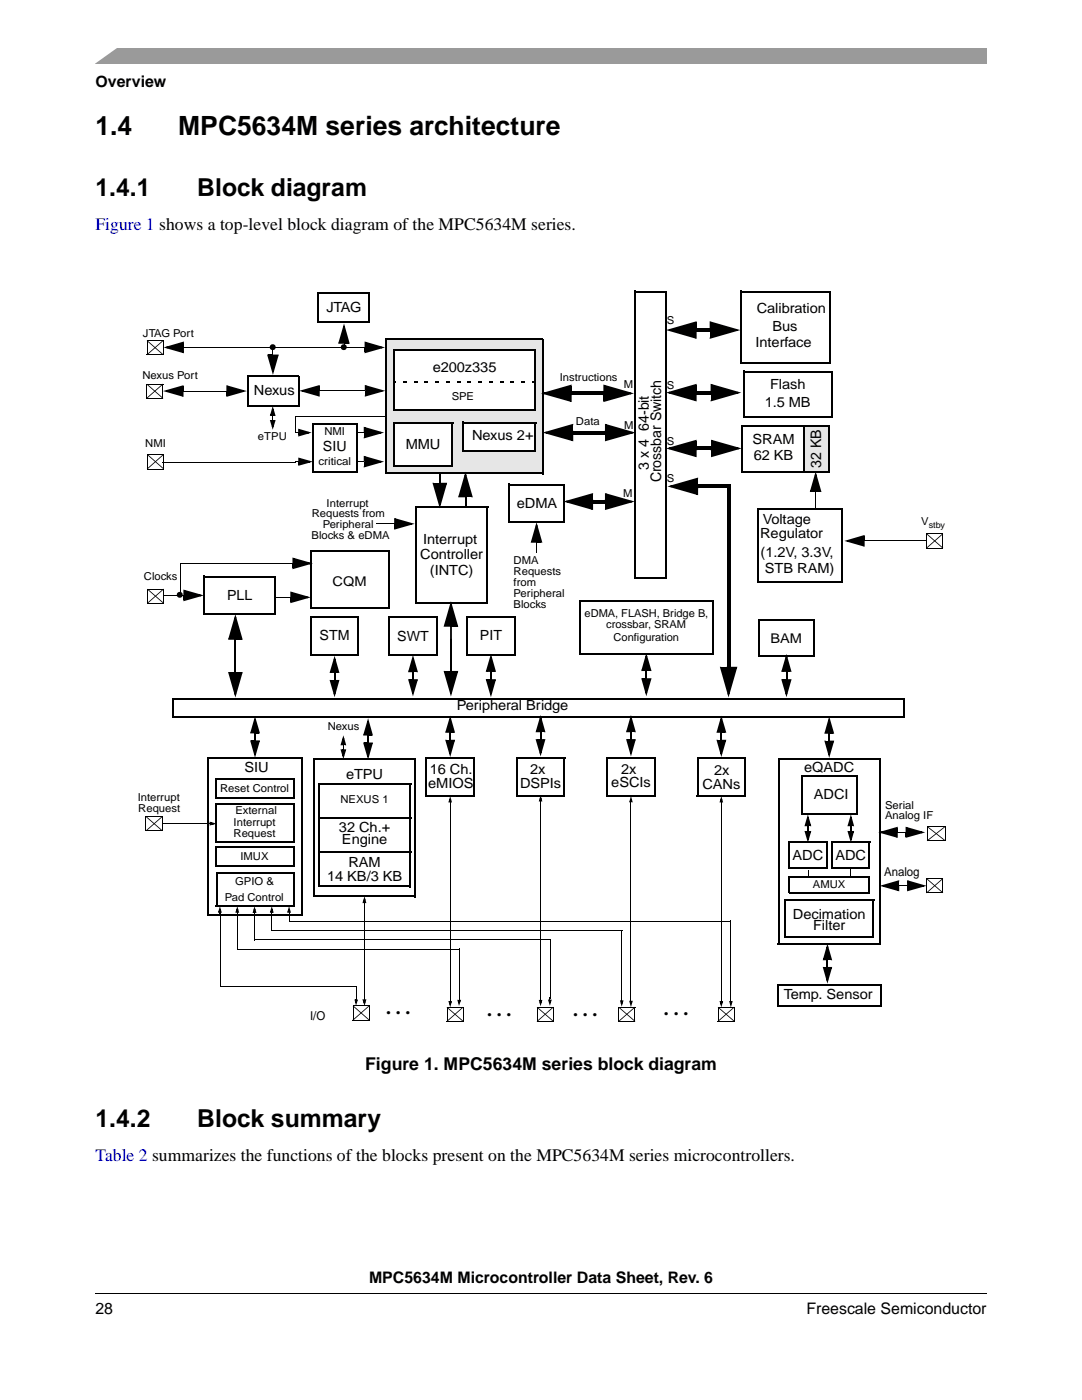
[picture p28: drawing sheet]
<svg xmlns="http://www.w3.org/2000/svg" width="216mm" height="279mm" viewBox="0 0 216 279" stroke-linecap="round" stroke-linejoin="round" font-family="sans-serif">
<defs><g id="words">
<g font-size="5.3">
<text x="19" y="27">1.4</text>
<text x="35.6" y="27">MPC5634M series architecture</text>
</g>
<g font-size="4.9">
<text x="19" y="39.1">1.4.1</text>
<text x="39.4" y="39.1">Block diagram</text>
<text x="19" y="225">1.4.2</text>
<text x="39.4" y="225">Block summary</text>
</g>
<g font-size="3.7">
<text x="77" y="202.4">. . .</text>
<text x="97.2" y="202.8">. . .</text>
<text x="114.4" y="202.7">. . .</text>
<text x="132.5" y="202.5">. . .</text>
</g>
<g font-size="3.5" fill="#0000b3">
<text x="19" y="46">Figure 1 shows a top-level block diagram of the MPC5634M series.</text>
<text x="19" y="231.8">Table 2 summarizes the functions of the blocks present on the MPC5634M series microcontrollers.</text>
</g>
<text font-size="3.5" x="72.9" y="213.4">Figure 1. MPC5634M series block diagram</text>
<g font-size="3.2">
<text x="19.1" y="17.4">Overview</text>
<text x="73.6" y="256.1">MPC5634M Microcontroller Data Sheet, Rev. 6</text>
<text x="19" y="262.3">28</text>
<text x="160.9" y="262.3">Freescale Semiconductor</text>
</g>
<g font-size="2.9">
<text x="129.4" y="86" transform="rotate(-90 129.4 86)">64-bit</text>
<text x="129.5" y="93.7" transform="rotate(-90 129.5 93.7)">3 x 4</text>
<text x="163.9" y="93.3" transform="rotate(-90 163.9 93.3)">32 KB</text>
<text x="132" y="96.3" transform="rotate(-90 132 96.3)">Crossbar Switch</text>
</g>
<g font-size="2.8">
<text x="65.1" y="62.3">JTAG</text>
<text x="151" y="62.5">Calibration</text>
<text x="150.7" y="69.3">Interface</text>
<text x="154.1" y="66">Bus</text>
<text x="86.3" y="74.2">e200z335</text>
<text x="153.6" y="77.7">Flash</text>
<text x="50.7" y="78.7">Nexus</text>
<text x="152.6" y="81.2">1.5 MB</text>
<text x="81" y="89.7">MMU</text>
<text x="94.2" y="87.9">Nexus 2+</text>
<text x="150.2" y="88.7">SRAM</text>
<text x="64.4" y="90.1">SIU</text>
<text x="150.4" y="91.8">62 KB</text>
<text x="103.1" y="101.3">eDMA</text>
<text x="151.7" y="107.3">Regulator</text>
<text x="152.2" y="104.5">Voltage</text>
<text x="83.8" y="111.5">Controller</text>
<text x="84.4" y="108.6">Interrupt</text>
<text x="151.8" y="111.1">(1.2V, 3.3V,</text>
<text x="45.3" y="119.8">PLL</text>
<text x="85.8" y="114.7">(INTC)</text>
<text x="152.6" y="114.3">STB RAM)</text>
<text x="63.8" y="127.8">STM</text>
<text x="79.3" y="127.9">SWT</text>
<text x="95.8" y="127.7">PIT</text>
<text x="91.1" y="141.8">Peripheral Bridge</text>
<text x="48.8" y="154.1">SIU</text>
<text x="69" y="155.4">eTPU</text>
<text x="85.7" y="154.4">16 Ch.</text>
<text x="105.8" y="154.4">2x</text>
<text x="123.9" y="154.5">2x</text>
<text x="142.5" y="154.6">2x</text>
<text x="160.5" y="154">eQADC</text>
<text x="85.5" y="157.4">eMIOS</text>
<text x="103.8" y="157.3">DSPIs</text>
<text x="122" y="157.1">eSCIs</text>
<text x="140.2" y="157.5">CANs</text>
<text x="162.4" y="159.4">ADCI</text>
<text x="67.6" y="166.1">32 Ch.+</text>
<text x="68.2" y="168.4">Engine</text>
<text x="69.5" y="173.1">RAM</text>
<text x="158.1" y="171.6">ADC</text>
<text x="166.7" y="171.6">ADC</text>
<text x="65.3" y="175.9">14 KB/3 KB</text>
<text x="158.2" y="183.4">Decimation</text>
<text x="162.2" y="185.7">Filter</text>
<text x="156.4" y="199.4">Temp. Sensor</text>
</g>
<g font-size="2.7">
<text x="66.4" y="116.9">CQM</text>
<text x="153.8" y="128.2">BAM</text>
</g>
<g font-size="2.4">
<text x="176.4" y="174.8">Analog</text>
<text x="61.9" y="203.6">I/O</text>
</g>
<g font-size="2.2">
<text x="133.1" y="64.7">S</text>
<text x="28.5" y="67.2">JTAG Port</text>
<text x="28.4" y="75.7">Nexus Port</text>
<text x="111.7" y="76">Instructions</text>
<text x="124.5" y="77.5">M</text>
<text x="133.1" y="77.7">S</text>
<text x="90.1" y="79.9">SPE</text>
<text x="29" y="89.3">NMI</text>
<text x="51.5" y="87.9">eTPU</text>
<text x="64.7" y="86.7">NMI</text>
<text x="114.9" y="84.9">Data</text>
<text x="124.6" y="85.6">M</text>
<text x="133.1" y="88.8">S</text>
<text x="63.6" y="92.8">critical</text>
<text x="65.2" y="101.2">Interrupt</text>
<text x="124.4" y="99.3">M</text>
<text x="133.1" y="96.1">S</text>
<text x="62.2" y="107.5">Blocks &amp; eDMA</text>
<text x="62.2" y="103.3">Requests from</text>
<text x="64.4" y="105.4">Peripheral</text>
<text x="183.8" y="104.9">V</text>
<text x="102.5" y="112.6">DMA</text>
<text x="28.7" y="115.8">Clocks</text>
<text x="102.5" y="114.8">Requests</text>
<text x="102.5" y="117">from</text>
<text x="102.5" y="119.1">Peripheral</text>
<text x="102.5" y="121.4">Blocks</text>
<text x="116.6" y="123.1">eDMA, FLASH, Bridge B,</text>
<text x="121" y="125.4">crossbar, SRAM</text>
<text x="122.4" y="128">Configuration</text>
<text x="65.4" y="145.7">Nexus</text>
<text x="27.5" y="159.8">Interrupt</text>
<text x="43.9" y="158">Reset Control</text>
<text x="67.9" y="160.3">NEXUS 1</text>
<text x="176.6" y="161.4">Serial</text>
<text x="27.6" y="162.1">Request</text>
<text x="46.6" y="164.8">Interrupt</text>
<text x="46.6" y="167.1">Request</text>
<text x="47" y="162.5">External</text>
<text x="176.6" y="163.5">Analog IF</text>
<text x="48" y="171.7">IMUX</text>
<text x="44.9" y="179.7">Pad Control</text>
<text x="46.9" y="176.7">GPIO &amp;</text>
<text x="162.2" y="177.2">AMUX</text>
</g>
<text font-size="1.7" x="185.3" y="105.4">stby</text>
</g></defs>
<path d="M19 258.1v.1z" fill="#000"/>
<path d="M19 258.1h177.8" fill="none" stroke="#000" stroke-width=".2"/>
<path d="M19 9.5h177.8v3.2h-177.8z" fill="#9a9a9a"/>
<path d="M17.1 9.2h6.8l-5.3 3.8h-1.5z" fill="#fff"/>
<path d="M62.7 151.5h20.3M62.7 151.3v27.6M82.8 151.5v27.6M62.5 178.9h20.3" fill="none" stroke="#000" stroke-width=".36"/>
<path d="M155.3 151.4h20.3v36.9h-20.3z" fill="#fff"/>
<path d="M155.3 151.4h20.5M155.4 151.2v37.1M175.6 151.4v37.1M155.2 188.4h20.4" fill="none" stroke="#000" stroke-width=".36"/>
<path d="M41.4 151.4h18.8v31.2h-18.8z" fill="#fff"/>
<path d="M41.4 151.4h18.9M41.4 151.2v31.4M60.2 151.4v31.4M41.3 182.6h18.9" fill="none" stroke="#000" stroke-width=".36"/>
<path d="M76.9 67.7h31.3v26.8h-31.3z" fill="#e6e6e6"/>
<path d="M76.9 67.7h31.5M76.9 67.5v27M108.3 67.7v27M76.8 94.5h31.4M40.8 115.1h14.3M40.8 114.9v7.7M54.9 115.1v7.7M40.6 122.6h14.3" fill="none" stroke="#000" stroke-width=".36"/>
<path d="M92.3 84.3h14.5v5.7h-14.5z" fill="#fff"/>
<path d="M92.2 90h14.6M92.3 84.4h14.7M92.3 84.2v5.8M106.8 84.3v5.9" fill="none" stroke="#000" stroke-width=".36"/>
<path d="M78.6 84.5h11.6v8.4h-11.6z" fill="#fff"/>
<g fill="none" stroke="#000" stroke-width=".36">
<path d="M147.9 58.2h17.8M147.9 58.1v14.3M165.5 58.2v14.4M49.4 75h10.4M49.4 74.9v6.1M59.6 75v6.2M147.7 72.4h17.8M49.2 81h10.4M78.5 92.9h11.7M78.6 84.5h11.8M78.6 84.3v8.6M90.2 84.5v8.6"/>
<path d="M101.6 96.7h11.1M101.6 96.5v7.7M112.5 96.7v7.7M147.9 94.2h17.5M148 85h17.6M148.1 84.9v9.2M165.4 85v9.3M101.5 104.2h11M84.9 158.8h9.7M85.1 151.2h9.7M85.1 151.1v7.7M94.6 151.2v7.8"/>
<path d="M139 158.8h9.7M139.2 151.2h9.7M139.2 151.1v7.7M148.7 151.2v7.7"/>
</g>
<path d="M43.1 155.4h15.5v3.8h-15.5z" fill="#fff"/>
<path d="M83 101.1h14.4M83 101v19.3M97.3 101.1v19.4M82.8 120.3h14.4M42.9 159.2h15.7M43.1 155.4h15.7M43.1 155.2v4M58.6 155.4v3.9" fill="none" stroke="#000" stroke-width=".36"/>
<path d="M78.6 69.9h28.2v11.9h-28.2z" fill="#fff"/>
<path d="M78.6 69.9h28.4M78.6 69.8v12M106.8 69.9v12.1M78.4 81.8h28.4" fill="none" stroke="#000" stroke-width=".36"/>
<path d="M43.2 160.5h15.4v7.5h-15.4z" fill="#fff"/>
<path d="M43 168h15.6M43.2 160.5h15.6M43.2 160.3v7.7M58.6 160.5v7.6" fill="none" stroke="#000" stroke-width=".36"/>
<path d="M43.1 169.1h15.5v3.7h-15.5z" fill="#fff"/>
<path d="M42.9 172.9h15.7M43.1 169.1h15.7M43.1 168.9v3.9M58.6 169.1v3.9" fill="none" stroke="#000" stroke-width=".36"/>
<path d="M43.2 174.1h15.5v6.6h-15.5z" fill="#fff"/>
<g fill="none" stroke="#000" stroke-width=".36">
<path d="M63.5 58.4h10.3M63.5 58.2v6.1M73.6 58.4v6.1M63.3 64.4h10.3M102.9 158.8h9.7M103.1 151.2h9.7M103.1 151.1v7.7M112.6 151.2v7.7M121 158.8h9.7M121.1 151.2h9.8M121.1 151.1v7.7M130.7 151.2v7.7"/>
<path d="M43.2 174.1h15.7M43.2 174v6.7M58.7 174.1v6.8M63.4 176.9h18.5M63.6 170h18.5M63.6 169.9v6.9M81.9 170v7M43 180.8h15.7"/>
</g>
<g fill="#000">
<path d="M29.2 70.8h.2zM29.3 70.7l3.1-2.8 .2 .2-3.2 2.7zM29.4 67.9l-.1 .2zM29.4 68l3.2 2.7-.1 .1-3.2-2.7zM32.4 67.9l.2 .1zM32.6 70.7l-.1 .2zM36.3 68.4h.4v.9h-.4zM32.6 69.3l4.1-1.1-.1 .4-3.3 .9-.1-.3 3.4 .9-.1 .3-.2-.1v-1h.4v1.2zM72.7 68.2l4.1 1.1-4.1 1.2 .2-.4 3.2-.9 .1 .3-3.3-.9 .1-.4 .1 .2v.9h-.4zM72.7 69.3h.4v1h-.4zM72.7 69.3l.1 .1zM179.1 175.9h.3v.9h-.3z"/>
<path d="M179.3 176.7h1.8v.2h-1.8zM175.5 176.8l3.9-1.1-.1 .4-3.1 .9-.1-.4 3.2 .9-.1 .3-.1-.1v-.9h.3v1.1zM181 175.7l3.9 1.1-3.9 1.1 .1-.4 3.1-.9 .1 .4-3.2-.9 .1-.4 .2 .2v.9h-.4zM181 176.8h.4v.9h-.4zM184.8 178.1l.2 .1zM184.9 178.1l3.1-2.8 .1 .2-3.1 2.7zM185 175.3l-.1 .2zM185 175.3l3.2 2.8-.2 .1-3.1-2.7zM188 175.3l.2 .1zM188.2 178.1l-.1 .1z"/>
</g>
<path d="M33.3 69.3l3.2-.9v1.9zM72.9 68.4l3.3 .9-3.3 1zM176.2 176.8l3.1-.9v1.8zM181.2 175.9l3 .9-3 .9z" fill="#000"/>
<path d="M29.3 70.8h3.3M29.3 67.9v2.9M29.3 68h3.3M32.6 68v2.9M36.6 69.3h36.1M184.8 178.2h3.3M184.9 175.3h3.3M184.9 175.3v2.9M188.1 175.3v3" fill="none" stroke="#000" stroke-width=".2"/>
<path d="M160.1 154.9h10.9v7.5h-10.9z" fill="#fff"/>
<path d="M126.7 58.2h6.3M126.7 58v57.3M132.8 58.2v57.3M92.9 99.1v2.2M126.5 115.3h6.3M160.1 154.9h11.1M160.1 154.7v7.7M171 154.9v7.7M159.9 162.4h11.1" fill="none" stroke="#000" stroke-width=".36"/>
<g fill="#000">
<path d="M29.2 79.4l.2 .1zM29.3 79.4l3.1-2.8 .1 .2-3.1 2.7zM29.3 76.6v.2zM29.4 76.6l3.1 2.8-.1 .1-3.1-2.7zM32.4 76.6l.2 .1zM32.5 79.4v.2zM36.3 77.1h.3v.9h-.3zM32.5 78l4.1-1.1-.1 .4-3.3 .9-.1-.3 3.4 .9-.1 .3-.1-.1v-1h.3v1.2zM45.2 76.9l4.1 1.1-4.1 1.2 .1-.4 3.3-.9 .1 .3-3.4-.9 .1-.4 .1 .2v.9h-.3zM45.2 78h.3v1h-.3zM53.5 70.8h1v.3h-1zM54.4 69.3h.1v1.5h-.1z"/>
<path d="M53.3 70.8l.4 .1 .9 3.2-.3 .1 .9-3.3 .4 .1-.2 .1h-.9v-.3h1.1l-1.1 4zM63.4 77.1h.4v.9h-.4zM59.7 78l4.1-1.2-.1 .4-3.3 1-.1-.4 3.4 1-.1 .3-.2-.2v-.9h.4v1.2zM72.8 76.8l4.1 1.2-4.1 1.2 .1-.4 3.3-1 .1 .4-3.4-1 .1-.3 .2 .2v.9h-.4zM72.8 78h.4v.9h-.4zM78.5 76.1h.5v.4h-.5zM80.5 76.1h.7v.4h-.7zM82.6 76.1h.7v.4h-.7zM84.8 76.1h.6v.4h-.6zM86.9 76.1h.7v.4h-.7zM89 76.1h.7v.4h-.7zM91.2 76.1h.7v.4h-.7z"/>
<path d="M93.3 76.1h.7v.4h-.7zM95.5 76.1h.7v.4h-.7zM97.6 76.1h.7v.4h-.7zM99.7 76.1h.7v.4h-.7zM101.9 76.1h.7v.4h-.7zM104 76.1h.7v.4h-.7zM106.2 76.1h.5v.4h-.5zM92.9 94.1l1.4 5.2-.4-.2-1.2-4.3 .3-.1-1.2 4.4-.3-.1 .2-.1h1.2v.4h-1.5zM92.9 98.9h1.2v.4h-1.2zM114 84.8h.4v1.5h-.4zM114 86h7.1v.7h-7.1zM108.3 86.3l6.1-1.7-.1 .4-5.3 1.5-.1-.3 5.4 1.5-.1 .3-.2-.2v-1.5h.4v1.8z"/>
<path d="M120.7 84.6l6.1 1.7-6.1 1.8 .1-.4 5.3-1.5 .1 .3-5.4-1.5 .1-.4 .2 .2v1.5h-.4zM120.7 86.3h.4v1.5h-.4zM138.6 88h.4v1.5h-.4zM138.7 89.2h3.5v.7h-3.5zM132.9 89.5l6.1-1.7-.1 .4-5.3 1.5-.1-.4 5.4 1.5-.1 .4-.2-.2v-1.5h.4v1.7zM141.9 87.8l6.1 1.7-6.1 1.7 .1-.4 5.3-1.5 .1 .4-5.4-1.5 .1-.4 .1 .2v1.5h-.3zM141.9 89.5h.3v1.5h-.3zM29.5 117.5l-.1 .2zM29.5 117.6l3.2 2.7-.1 .1-3.2-2.7zM32.5 117.5l.2 .1zM36.6 118.8h.4v1h-.4zM36.6 117.7l4.1 1.1-4.1 1.2 .1-.4 3.3-.9 .1 .3-3.4-.9 .1-.4 .2 .2v.9h-.4z"/>
<path d="M172.2 107h.3v.9h-.3zM168.5 107.9l4-1.1-.1 .4-3.2 .9-.1-.3 3.3 .9-.1 .4-.1-.2v-1h.3v1.2zM184.8 109.3l.2 .1zM184.9 109.3l3.1-2.8 .1 .1-3.1 2.8zM185 106.5l-.1 .2zM185 106.5l3.2 2.8-.2 .1-3.1-2.7zM188 106.5l.2 .1zM188.2 109.3l-.1 .2zM29.3 120.4h.2zM29.4 120.3l3.1-2.8 .1 .2-3.1 2.7zM32.7 120.3l-.1 .2zM29.2 162.9l-.1 .2z"/>
<path d="M29.1 165.7l.2 .1zM32.4 165.7l-.1 .1zM29.2 162.9l3.2 2.8-.1 .1-3.2-2.7zM32.3 162.9l.2 .1zM29.1 165.7l3.2-2.8 .1 .1-3.1 2.8zM41.4 164.3h.5v.2h-.5zM41.8 164l1.5 .4-1.5 .4 .2-.4 .5-.2 .1 .3-.6-.1 .1-.4 .1 .4h-.4zM41.8 164.4h.4v.1h-.4zM169.3 165.8h.5v.4h-.5zM169.6 164.7h.4v1.3h-.4zM169.1 165.8l.4 .2 .4 1.5-.3 .1 .4-1.6 .4 .1-.6 .1v-.4h.6l-.6 2.4zM169.8 162.5l.6 2.4-.4-.1-.4-1.6 .3-.1-.4 1.7-.3-.1 .6-.2v.4h-.7z"/>
<path d="M169.8 164.5h.4v.4h-.4zM71 199.5h.1v.3h-.1zM71 199.1h.1v.4h-.1zM70.7 199.5l.4 .1 .1 .4-.3 .1 .1-.5 .4 .1-.3 .1v-.3h.3l-.4 1.2zM145.8 199.4h.1v.5h-.1zM145.5 199.8l.4 .1 .1 .5h-.3l.1-.5 .3 .1-.3 .1v-.3h.4l-.4 1.3zM145.7 199.8h.1v.3h-.1z"/>
</g>
<g fill="#000">
<path d="M33.2 78l3.2-.9v1.9zM45.3 77.1l3.3 .9-3.3 1zM53.5 70.9h1.9l-.9 3.3zM60.4 78l3.2-.9v1.8zM73 77.1l3.2 .9-3.2 .9zM92.9 94.8l1.2 4.3h-2.4zM108.9 86.3l5.3-1.5v3zM120.9 84.8l5.3 1.5-5.3 1.5zM133.5 89.5l5.3-1.5v3zM142 88l5.3 1.5-5.3 1.5zM36.8 117.9l3.2 .9-3.2 1zM169.1 107.9l3.3-.9v1.9z"/>
<path d="M42 164.2l.6 .2-.6 .1zM169.3 166h.9l-.4 1.5zM169.8 163.2l.4 1.5h-.9zM71 199.6h.2l-.1 .5zM145.7 199.9h.3l-.2 .5z"/>
<circle cx="114.4" cy="86.3" r=".35"/>
<circle cx="120.7" cy="86.3" r=".36"/>
<circle cx="139" cy="89.5" r=".35"/>
<circle cx="141.9" cy="89.5" r=".35"/>
</g>
<g fill="none" stroke="#000" stroke-width=".2">
<path d="M29.2 79.5h3.3M29.3 76.7h3.3M29.3 76.6v2.9M32.5 76.7v2.9M36.5 78h8.8M63.7 78h9.2M29.4 117.6h3.3M29.4 117.5v2.9M32.6 117.6v2.9M32.8 118.8h3.9M172.5 107.9h12.4M184.8 109.4h3.3"/>
<path d="M184.9 106.6h3.3M184.9 106.5v2.9M188.1 106.6v2.9M29.3 120.4h3.3M29 165.8h3.3M29.1 162.9h3.3M29.1 162.9v2.9M32.3 162.9v3M32.5 164.4h8.7M71.1 196.8v2.4"/>
</g>
<path d="M157.5 168.1h7.4v5.2h-7.4z" fill="#fff"/>
<path d="M157.3 173.3h7.6M157.5 168.1h7.6M157.5 168v5.3M164.9 168.1v5.4" fill="none" stroke="#000" stroke-width=".36"/>
<path d="M160.8 165.8h.4v.4h-.4zM161 164.7h.4v1.3h-.4zM160.5 165.8l.4 .2 .5 1.5-.4 .1 .5-1.6 .3 .1-.6 .1v-.4h.7l-.7 2.4zM161.2 162.6l.7 2.3-.4-.1-.5-1.6 .4-.1-.5 1.7-.3-.1 .6-.2v.4h-.7zM161.2 164.5h.4v.4h-.4z" fill="#000"/>
<path d="M160.8 166h.8l-.4 1.5zM161.2 163.2l.4 1.5h-.8z" fill="#000"/>
<path d="M157.5 175h16v3.2h-16z" fill="#fff"/>
<path d="M151.3 130.9h11.1M151.5 123.7h11.1M151.5 123.5v7.4M162.4 123.7v7.3M157.4 178.2h16.1M157.5 175h16.2M157.5 174.9v3.3M173.5 175v3.4" fill="none" stroke="#000" stroke-width=".36"/>
<g fill="#000">
<path d="M54 68.9l.1-.1a.6 .6 0 0 1 .9 .2v.2l-.3 .1-.2-.3-.3 .2 .2 .3 .2-.1 .1-.2 .3 .1-.4 .5a.57 .57 0 0 1-.7-.2 .57 .57 0 0 1 .1-.7zM54.7 69.2l.3 .1zM118 98.6h.3v1.5h-.3zM118 99.8h3.1v.7h-3.1zM112.4 100.1l5.9-1.7-.1 .4-5.1 1.5-.1-.4 5.2 1.5-.1 .3-.1-.1v-1.5h.3v1.7zM120.7 98.4l6 1.7-6 1.7 .1-.4 5.2-1.5 .1 .4-5.3-1.5 .1-.3 .2 .1v1.5h-.4zM120.7 100.1h.4v1.5h-.4zM161.2 173.5h.2v1.6h-.2zM169.6 173.5h.2v1.6h-.2zM72.6 199.4h.1v.4h-.1zM72.7 178.8l.4 1.4-.4-.1-.1-.5 .3-.1-.2 .6-.3-.1 .3-.1v.3h-.4zM72.7 179.9h.2v.3h-.2z"/>
<path d="M72.3 199.4l.4 .2 .2 .5-.3 .1 .1-.6 .3 .1-.3 .1v-.4h.4l-.4 1.4z"/>
</g>
<g fill="#000">
<path d="M113.1 100.1l5.1-1.5v3zM120.9 98.6l5.1 1.5-5.1 1.5zM72.7 179.5l.2 .6h-.3zM72.6 199.6h.3l-.2 .5z"/>
<circle cx="54.4" cy="69.3" r=".42"/>
<circle cx="118.4" cy="100.1" r=".35"/>
<circle cx="120.7" cy="100.1" r=".36"/>
</g>
<path d="M72.7 180.1v19.4" fill="none" stroke="#000" stroke-width=".2"/>
<path d="M160.3 85h5.2v9.1h-5.2z" fill="#e6e6e6"/>
<g fill="none" stroke="#000" stroke-width=".36">
<path d="M62.3 94.2h8.8M62.4 84.6h8.9M62.4 84.4v9.8M71.2 84.6v9.8M160.2 94.2h5.3M160.3 85.1h5.4M160.3 84.9v9.2M165.5 85v9.3M115.8 120h26.6M115.8 119.8v10.7M142.2 120v10.7M151 116.1h17"/>
<path d="M151.2 101.6h17M151.2 101.4v14.7M168.1 101.6v14.7M34.6 139.4h145.9M34.6 139.3v3.7M47 127.5v6.8M61.8 130.7h9.7M62 123.2h9.7M62 123v7.7M71.5 123.2v7.7M77.5 130.7h9.7M77.7 123.2h9.7"/>
<path d="M77.7 123v7.7M87.2 123.2v7.7M90 127.6v6.5M93 130.7h9.7M93.2 123.2h9.7M93.2 123v7.7M102.7 123.2v7.7M115.6 130.5h26.6M180.4 139.4v3.8M34.4 143.1h145.9M63.6 156.4h18.5M63.6 156.2v13.8"/>
<path d="M81.9 156.4v13.8M63.4 163.2h18.7M63.4 170h18.5"/>
</g>
<g fill="#000">
<path d="M68.6 65.2l1 3.2h-1.9zM108.6 78.5l5.3-1.5v3zM120.6 77l5.3 1.5-5.3 1.5zM133.5 65.9l5.3-1.6v3.1zM141.8 64.3l5.3 1.6-5.3 1.5zM54.4 81.7l.4 1.1h-.7zM54.1 84h.7l-.4 1.1zM59.7 85.8l1.9 .5-1.9 .6zM59.7 91.5l2.1 .6-2.1 .6zM72.7 85.4l3.3 .9-3.3 1zM72.7 91.2l3.3 .9-3.3 1zM133.8 97.1l5.3-1.6v3.1z"/>
<path d="M58.5 111.5l3.3 .9-3.3 1zM78.8 103.6l3.3 .9-3.3 1zM107.1 104.9l.9 3.2h-1.9zM47 123.2l1.2 4.3h-2.5zM45.7 134.3h2.5l-1.2 4.3zM66 135.9h1.5l-.7 2.6zM66.8 131.5l.7 2.6h-1.5zM81.7 135.7h1.5l-.8 2.6zM82.4 131.4l.8 2.6h-1.5zM90 120.6l1.2 4.3h-2.4zM88.8 134.1h2.4l-1.2 4.2zM97.2 135.7h1.5l-.7 2.8z"/>
<path d="M98 131.1l.7 2.8h-1.5zM143.9 133.2h3l-1.5 5.3zM50.1 147.9h1.5l-.7 2.7zM50.9 143.6l.7 2.6h-1.5zM68.5 147.4l.4 1.2h-.7zM68.2 149.7h.7l-.4 1.2zM72.7 148.4h1.5l-.8 2.6zM73.4 144l.8 2.6h-1.5zM89.1 147.8h1.5l-.8 2.6zM89.8 143.5l.8 2.6h-1.5zM89.8 159.5l.2 .5h-.3zM107.1 147.7h1.5l-.7 2.6z"/>
<path d="M107.9 143.3l.7 2.7h-1.5zM107.9 159.3l.1 .5h-.3zM125.2 147.7h1.4l-.7 2.6zM125.9 143.3l.7 2.7h-1.4zM125.9 159.5l.1 .5h-.2zM143.2 147.8h1.5l-.8 2.6zM143.9 143.5l.8 2.6h-1.5zM143.9 159.5l.2 .5h-.3zM164.7 148h1.5l-.7 2.6zM165.5 143.6l.7 2.7h-1.5zM175.9 166.1l3.1-.9v1.8zM180.9 165.2l3.1 .9-3.1 .9z"/>
<path d="M43.9 181.5l.1 .5h-.3zM47.3 181.5l.2 .5h-.3zM50.8 181.5l.1 .5h-.3zM54.2 181.5l.2 .5h-.3zM57.7 181.5l.1 .5h-.3zM89.7 199.9h.3l-.2 .5zM91.5 199.7h.3l-.2 .5zM107.7 199.7h.3l-.1 .5zM109.6 199.7h.3l-.2 .4zM123.9 199.8h.3l-.1 .5zM125.8 199.9h.2l-.1 .4zM143.8 199.9h.3l-.2 .5z"/>
<circle cx="68.6" cy="69.3" r=".42"/>
<circle cx="114.1" cy="78.5" r=".36"/>
<circle cx="120.4" cy="78.5" r=".35"/>
<circle cx="139" cy="65.9" r=".35"/>
<circle cx="141.6" cy="65.9" r=".35"/>
<circle cx="139.3" cy="97.1" r=".35"/>
<circle cx="35.9" cy="118.7" r=".42"/>
<circle cx="145.4" cy="133.1" r=".35"/>
</g>
<g fill="#000">
<path d="M68.6 68.5h.1v1h-.1zM68.6 64.6l1.2 4-.4-.1-.9-3.2 .3-.1-.9 3.3-.4-.1 .2-.2h.9v.4h-1.1zM68.6 68.2h1v.4h-1zM68.2 68.8a.59 .59 0 0 1 1 .3v.1l-.3 .1-.2-.2h-.2l-.2 .3 .3 .1 .3-.3 .3 .1a.6 .6 0 0 1-.6 .6 .6 .6 0 0 1-.6-.5zM68.9 69.2l.3 .1zM113.7 77h.4v1.5h-.4zM113.7 78.2h.4v.7h-.4zM107.9 78.5l6.2-1.7-.2 .4-5.3 1.5-.1-.4 5.4 1.5-.1 .4-.1-.2v-1.5h.4v1.7zM114.1 78.2h6.6v.7h-6.6zM120.4 76.8l6.1 1.7-6.1 1.7 .1-.4 5.3-1.5 .1 .4-5.4-1.5 .1-.4 .2 .2v1.5h-.4zM138.6 64.3h.4v1.6h-.4zM138.7 65.5h2.9v.7h-2.9z"/>
<path d="M132.9 65.9l6.1-1.8-.1 .4-5.3 1.5-.1-.3 5.4 1.5-.1 .4-.2-.2v-1.5h.4v1.7zM141.6 64.1l6.1 1.8-6.1 1.7 .1-.4 5.3-1.5 .1 .3-5.4-1.5 .1-.3 .2 .1v1.6h-.4zM141.6 65.9h.4v1.5h-.4zM141.6 65.5h.3v.7h-.3zM29.3 93.5l.2 .1zM29.4 93.5l3.1-2.8 .1 .1-3.1 2.8zM29.4 90.7v.1zM29.5 90.7l3.2 2.8-.1 .1-3.2-2.8zM32.5 90.7l.2 .1zM32.7 93.5l-.1 .1zM54.1 83.8h.3v.4h-.3zM54.3 82.9h.2v1h-.2z"/>
<path d="M54.4 81l.6 2-.4-.1-.3-1.2 .3-.1-.3 1.3-.4-.1 .5-.1v.3h-.6zM54.4 82.7h.4v.3h-.4zM53.8 83.8l.5 .1 .3 1.2-.3 .1 .3-1.3 .3 .2-.5 .1v-.4h.6l-.6 2zM58.9 92.1h.1v.1h-.1zM58.9 92.1h.7v.1h-.7zM58.9 86.3h.7v.1h-.7zM59.5 85.6l2.7 .7-2.7 .8 .1-.4 1.9-.5 .1 .3-2-.5 .1-.4 .2 .7h-.4zM59.5 86.3h.4v.6h-.4zM59.5 91.3l2.9 .8-2.9 .9 .1-.4 2.1-.6 .1 .3-2.2-.6 .2-.3 .1 .7h-.4zM59.5 92.1h.4v.6h-.4zM71.3 86.3h1.3v.1h-1.3zM71.3 92.1h1.3v.1h-1.3z"/>
<path d="M72.6 85.2l4 1.1-4 1.2 .1-.4 3.2-.9 .2 .3-3.4-.9 .1-.4 .1 .2v.9h-.3zM72.6 86.3h.3v1h-.3zM72.6 91l4 1.1-4 1.2 .1-.4 3.2-.9 .2 .3-3.4-.9 .1-.4 .1 .2v.9h-.3zM72.6 92.1h.3v1h-.3zM120.4 78.5h.4v1.5h-.4zM138.9 95.5h.4v1.6h-.4zM139 96.7h6.6v.7h-6.6zM133.2 97.1l6.1-1.8-.1 .4-5.3 1.5-.1-.3 5.4 1.5-.1 .4-.2-.2v-1.5h.4v1.7zM35.4 118.3l.6-.2 .4 .4 .1 .2h-.4l-.1-.2h-.3v.4h.3l.1-.2h.4a.6 .6 0 0 1-.6 .6 .6 .6 0 0 1-.6-.5zM36.1 118.7h.4zM58.4 111.3l4 1.1-4 1.2 .1-.4 3.2-.9 .1 .3-3.3-.9 .1-.4 .1 .2v.9h-.3zM58.4 112.4h.3v1h-.3z"/>
<path d="M75.1 104.5h.2v.1h-.2zM78.7 103.4l4 1.1-4 1.2 .1-.4 3.2-.9 .1 .3-3.3-.9 .1-.4 .1 .2v.9h-.3zM78.7 104.5h.3v1h-.3zM107.1 104.2l1.1 4.1-.4-.1-.9-3.3 .3-.1-.9 3.4-.3-.1 .1-.1h1v.3h-1.2zM107.1 107.9h.9v.4h-.9zM45.7 134.1h1.3v.4h-1.3zM47 122.6l1.4 5.1-.4-.1-1.2-4.3 .3-.1-1.2 4.4-.3-.2 .1-.1h1.3v.4h-1.5zM47 127.3h1.2v.4h-1.2zM45.5 134.1l.4 .1 1.2 4.3-.3 .1 1.2-4.4 .4 .1-.2 .2h-1.2v-.4h1.4l-1.4 5.1zM66 135.7h.8v.4h-.8zM66.6 134.2h.4v1.7h-.4zM65.8 135.7l.4 .1 .7 2.7-.3 .1 .7-2.8 .4 .1-.2 .2h-.7v-.4h.9l-.9 3.4z"/>
<path d="M66.8 130.9l.9 3.4-.4-.1-.7-2.6 .3-.1-.7 2.7-.4-.1 .2-.2h.8v.4h-1zM66.8 133.9h.7v.4h-.7zM81.7 135.6h.7v.3h-.7zM82.2 134h.4v1.7h-.4zM81.4 135.6l.4 .1 .8 2.6-.4 .1 .8-2.7 .3 .1-.1 .1h-.8v-.3h1l-1 3.4zM82.4 130.7l1 3.5-.4-.2-.8-2.6 .4-.1-.8 2.7-.3-.1 .2-.1h.7v.4h-1zM82.4 133.8h.8v.4h-.8zM88.8 133.9h1.2v.4h-1.2zM89.8 124.9h.4v.2h-.4zM89.8 127.6h.4h-.4h.4v.1h-.4zM90 120l1.4 5.1-.4-.2-1.2-4.2 .3-.1-1.2 4.3-.3-.1 .2-.1h1.2v.4h-1.5zM90 124.7h1.2v.4h-1.2z"/>
<path d="M88.5 133.9l.4 .1 1.2 4.3-.3 .1 1.2-4.4 .4 .1-.2 .2h-1.2v-.4h1.4l-1.4 5.1zM89.8 125.1h.4v2.6h-.4h.4h-.4zM97.2 135.6h.8v.3h-.8zM97.8 133.9h.3v1.8h-.3zM96.9 135.6l.4 .1 .8 2.8-.3 .1 .8-2.9 .3 .1-.2 .1h-.7v-.3h1l-1 3.5zM98 130.5l1 3.6-.4-.1-.8-2.8 .3-.1-.8 2.9-.3-.1 .2-.2h.8v.4h-1.1zM98 133.7h.7v.4h-.7zM143.9 133.1h1.5v.3h-1.5zM145 133.1h.7v.3h-.7zM145 96.7h.7v36.4h-.7zM143.6 133.1l.4 .1 1.5 5.3-.3 .1 1.5-5.4 .4 .1-.2 .1h-1.5v-.3h1.7l-1.7 6.1zM50.1 147.8h.8v.3h-.8z"/>
<path d="M50.7 146.2h.4v1.7h-.4zM49.9 147.8l.4 .1 .8 2.6-.4 .1 .8-2.7 .3 .1-.2 .1h-.7v-.3h1l-1 3.4zM50.9 143l1 3.4-.4-.2-.8-2.6 .4-.1-.8 2.7-.3-.1 .1-.1h.8v.4h-1zM50.9 146h.7v.4h-.7zM68.2 149.5h.3v.4h-.3zM68.4 148.7h.2v.9h-.2zM68.5 146.7l.6 2-.4-.1-.4-1.2 .4-.1-.4 1.3-.3-.1 .5-.1v.3h-.6zM68.5 148.4h.4v.3h-.4zM67.9 149.5l.4 .2 .4 1.1-.4 .1 .4-1.2 .3 .1-.5 .1v-.4h.6l-.6 2zM72.7 148.2h.7v.3h-.7zM73.3 146.6h.3v1.7h-.3zM72.5 148.2l.4 .1 .7 2.6-.3 .1 .7-2.7 .4 .1-.2 .1h-.8v-.3h1l-1 3.4z"/>
<path d="M73.4 143.3l1 3.5-.4-.1-.7-2.7 .3-.1-.7 2.8-.4-.1 .2-.2h.7v.4h-.9zM73.4 146.4h.8v.4h-.8zM89.1 147.6h.7v.4h-.7zM89.7 146.1h.3v1.7h-.3zM88.8 147.6l.4 .2 .8 2.6-.3 .1 .7-2.7 .3 .1-.1 .1h-.8v-.4h1l-1 3.5zM89.8 142.8l1 3.4-.4-.1-.7-2.6 .3-.1-.8 2.7-.3-.1 .2-.1h.7v.3h-1zM89.8 145.9h.8v.3h-.8zM107.1 147.5h.8v.4h-.8zM107.7 146h.4v1.7h-.4zM106.9 147.5l.4 .1 .7 2.7-.3 .1 .7-2.8 .4 .1-.2 .2h-.7v-.4h.9l-.9 3.5zM107.9 142.7l.9 3.4-.4-.1-.7-2.6 .3-.1-.7 2.7-.4-.1 .2-.1h.8v.3h-1zM107.9 158.7l.3 1.3-.4-.2-.1-.4 .3-.1-.1 .5-.3-.1 .3-.1v.4h-.4z"/>
<path d="M107.9 145.8h.7v.3h-.7zM107.9 159.6h.1v.4h-.1zM125.2 147.5h.7v.4h-.7zM125.7 146h.4v1.7h-.4zM124.9 147.5l.4 .1 .8 2.7-.4 .1 .8-2.8 .3 .1-.2 .2h-.7v-.4h1l-1 3.5zM125.9 142.7l1 3.4-.4-.1-.8-2.6 .4-.1-.8 2.7-.3-.1 .2-.1h.7v.3h-1zM125.9 145.8h.7v.3h-.7zM143.2 147.6h.7v.4h-.7zM143.8 146.1h.3v1.7h-.3zM143 147.6l.4 .2 .7 2.6-.3 .1 .7-2.7 .4 .1-.2 .1h-.8v-.4h1l-1 3.5zM143.9 142.8l1 3.4-.4-.1-.7-2.6 .3-.1-.7 2.7-.4-.1 .2-.1h.7v.3h-.9zM143.9 145.9h.8v.3h-.8z"/>
<path d="M164.7 147.8h.8v.4h-.8zM165.3 147.8h.4v.2h-.4zM165.3 146.3h.4v1.5h-.4zM165.5 146.1h.7v.3h-.7zM164.5 147.8l.4 .1 .7 2.7-.3 .1 .8-2.8 .3 .1-.2 .2h-.7v-.4h1l-1 3.5zM165.5 143l1 3.4-.4-.1-.8-2.6 .3-.1-.7 2.7-.4-.1 .2-.1h.8v.3h-1zM89.7 160.1h.2v.4h-.2zM89.8 158.9l.4 1.2-.4-.1-.1-.4 .3-.1-.1 .5-.4-.1 .3-.1v.3h-.3zM89.8 159.8h.2v.3h-.2zM107.8 159.9h.1v.4h-.1zM125.8 160h.2v.5h-.2zM125.9 158.8l.4 1.3-.4-.1-.2-.5 .4-.1-.2 .6-.3-.1 .3-.1v.3h-.4z"/>
<path d="M125.9 159.8h.1v.3h-.1zM143.8 160.1h.2v.4h-.2zM143.9 158.9l.4 1.2-.4-.1-.1-.4 .3-.1-.1 .5-.4-.1 .3-.1v.3h-.3zM143.9 159.8h.2v.3h-.2zM178.8 165.2h.3v.9h-.3zM179.1 166h1.7v.2h-1.7zM175.2 166.1l3.9-1.1-.1 .4-3.1 .9-.1-.4 3.2 .9-.1 .4-.1-.2v-.9h.3v1.1zM180.7 165l3.9 1.1-3.9 1.1 .1-.4 3.1-.9 .1 .4-3.2-.9 .1-.3 .2 .1v.9h-.4zM180.7 166.1h.4v.9h-.4zM184.9 167.7l.2 .1zM185 167.7l3.5-2.8 .1 .2-3.5 2.7zM185.1 164.9l-.1 .2z"/>
<path d="M185.1 165l3.5 2.7-.1 .1-3.5-2.7zM188.5 164.9l.2 .1zM188.6 167.7v.2zM43.8 182.1h.2v.4h-.2zM43.9 181.8h.1v.4h-.1zM43.9 180.8l.4 1.4-.4-.2-.2-.5 .3-.1-.1 .6-.3-.1 .3-.1v.4h-.4zM47.3 182.1h.1v.4h-.1zM47.3 182.4h.1zM47.3 180.8l.4 1.4-.4-.2-.1-.5 .3-.1-.1 .6-.4-.1 .3-.1v.4h-.3zM47.3 181.8h.2v.4h-.2zM50.7 182.1h.2v.5h-.2zM50.7 182.4l.2 .1z"/>
<path d="M50.8 180.9l.4 1.3-.4-.1-.2-.6 .3-.1-.1 .7-.3-.1 .3-.2v.4h-.4zM50.8 181.8h.1v.4h-.1zM54.1 182.1h.2v.4h-.2zM54.1 182.2l.2 .1zM54.2 180.8l.4 1.4-.4-.2-.1-.5 .3-.1-.1 .6-.4-.1 .3-.1v.4h-.4zM54.2 181.8h.2v.4h-.2zM57.6 182.1h.2v.4h-.2zM57.6 182.3l.2 .1zM57.6 182.4h.2v1.5h-.2zM57.7 180.8l.4 1.4-.4-.2-.2-.5 .3-.1-.1 .6-.3-.1 .3-.1v.4h-.4zM57.7 181.8h.1v.4h-.1zM89.7 199.4h.2v.4h-.2z"/>
<path d="M89.5 199.8l.4 .1 .1 .4-.3 .1 .1-.5 .3 .1-.3 .1v-.3h.4l-.4 1.2zM91.5 199.5h.1v.4h-.1zM91.5 199.2h.2v.4h-.2zM91.5 199.4l.2 .1zM91.2 199.5l.5 .2 .1 .4-.4 .1 .2-.5 .3 .1-.3 .1v-.4h.4l-.4 1.2zM107.7 199.6h.2v.3h-.2zM107.8 199.2h.1v.4h-.1zM107.5 199.6l.4 .1 .1 .4-.3 .1 .1-.5 .4 .1-.3 .1v-.3h.3l-.3 1.2zM109.6 199.5h.1v.4h-.1zM109.6 199.2h.2v.4h-.2zM109.7 199.2l.1 .1zM109.3 199.5l.4 .1 .2 .5-.3 .1 .1-.6 .3 .1-.3 .2v-.4h.4l-.4 1.2z"/>
<path d="M124 199.3h.1v.4h-.1zM124 199.4l.1 .1zM123.7 199.6l.4 .2 .1 .4-.3 .1 .1-.5 .4 .1-.3 .1v-.4h.3l-.3 1.3zM125.8 199.4h.2v.4h-.2zM125.5 199.7l.4 .2 .2 .4-.4 .1 .2-.5 .3 .1-.3 .1v-.4h.4l-.4 1.3zM143.8 199.4h.2v.4h-.2zM143.6 199.8l.4 .1 .1 .4-.3 .1 .1-.5 .3 .1-.3 .1v-.3h.4l-.4 1.2zM145.7 199.7l.2 .1zM70.3 203.5l.2 .1zM70.4 203.5l3.2-2.8 .1 .2-3.2 2.7zM70.5 200.7l-.1 .2zM70.5 200.7l3.2 2.8-.1 .1-3.2-2.7z"/>
<path d="M73.6 200.7l.1 .1zM73.7 203.5l-.1 .1zM89.1 203.8l.2 .1zM89.2 203.8l3.1-2.8 .1 .1-3.1 2.8zM89.2 201v.1zM89.3 201l3.1 2.7-.1 .2-3.1-2.8zM89.7 199.8h.1v.3h-.1zM92.3 201l.2 .1zM92.4 203.7v.2zM107.1 203.8l.2 .1zM107.1 203.8l3.2-2.8 .1 .1-3.1 2.8zM107.2 201v.1z"/>
<path d="M107.3 201l3.1 2.7-.1 .2-3.1-2.8zM110.3 201l.2 .1zM110.4 203.7v.2zM123.4 203.8l.1 .1zM123.4 203.8l3.2-2.8 .1 .1-3.2 2.8zM123.5 201v.1zM123.6 201l3.1 2.7-.1 .2-3.1-2.8zM123.9 199.6h.2v.4h-.2zM125.8 199.7h.1v.4h-.1zM126.6 201l.2 .1zM126.7 203.7v.2zM143.2 203.8l.1 .1z"/>
<path d="M143.2 203.8l3.2-2.8 .1 .1-3.2 2.8zM143.3 201v.1zM143.4 201l3.1 2.7-.1 .2-3.1-2.8zM143.8 199.8h.1v.3h-.1zM146.4 201l.2 .1zM146.5 203.7v.2z"/>
</g>
<g fill="none" stroke="#000" stroke-width=".2">
<path d="M29.3 93.6h3.3M29.4 90.7h3.3M29.4 90.6v3M32.5 92.2h26.5M32.6 90.7v3M58.9 83.1h18.3M58.9 83.1v3.3M36 112.4v6.5M36 112.4h22.4M75.2 104.5h3.5M107.1 108.2v2.2M107.9 160v40.1"/>
<path d="M89.8 160.2v40.1M125.9 160.1v40.2M143.9 160.2v40.1M185 167.8h3.6M185 164.9v2.9M185 165h3.7M188.6 165v2.9M43.8 196.9h27.3M43.9 182.4v14.6M47.3 182.4v7.1M47.4 189.4h44.4M50.8 182.5v5.2"/>
<path d="M50.9 187.5h58.9l-.1 11.7M54.2 182.3v3.5M54.3 185.7h69.8M91.6 189.3v10.1M124.1 185.6v13.8M145.8 183.7v16M70.4 203.6h3.3M70.4 200.7h3.3M70.4 200.7v2.9M73.7 200.7v3M89.1 203.9h3.3M89.2 201h3.3"/>
<path d="M89.2 200.9v3M92.4 201v2.9M107.1 203.9h3.3M107.2 201h3.3M107.2 200.9v3M110.4 201v2.9M123.4 203.9h3.3M123.5 200.9v3M123.5 201h3.3M126.7 201v2.9M143.2 203.9h3.3M143.3 200.9v3"/>
<path d="M143.3 201h3.3M146.5 201v2.9"/>
</g>
<path d="M166.1 168.1h7.4v5.2h-7.4z" fill="#fff"/>
<path d="M165.9 173.3h7.6M166.1 168.1h7.6M166.1 168v5.3M173.5 168.1v5.4" fill="none" stroke="#000" stroke-width=".36"/>
<path d="M156.7 179.5h17.6v7.5h-17.6z" fill="#fff"/>
<path d="M62 110h15.7M62 109.8v11.5M77.5 110v11.5M61.8 121.3h15.7M156.7 179.5h17.8M156.7 179.4v7.6M174.3 179.5v7.7M156.5 187.1h17.8" fill="none" stroke="#000" stroke-width=".36"/>
<path d="M54.8 119.1l.1 .2zM57.9 118l4.1 1.2-4.1 1.2 .2-.4 3.2-1 .1 .4-3.3-1 .1-.3 .1 .2v.9h-.4zM57.9 119.2h.4v.9h-.4zM145.7 183.8l.1 .1z" fill="#000"/>
<path d="M58.1 118.3l3.3 .9-3.3 .9z" fill="#000"/>
<path d="M54.9 119.2h3.1M57.7 183.9h88" fill="none" stroke="#000" stroke-width=".2"/>
<path d="M155.2 196.5h20.5v4.2h-20.5z" fill="#fff"/>
<path d="M148.4 74.2h17.8M148.4 74v9.2M166 74.1v9.3M87.8 94.5v2M148.2 83.2h17.8M155.2 196.5h20.7M155.2 196.3v4.4M175.8 196.5v4.4M155 200.7h20.7" fill="none" stroke="#000" stroke-width=".36"/>
<g fill="#000">
<path d="M138.6 76.8h.4v1.6h-.4zM138.7 78h.3v.7h-.3zM132.9 78.4l6.1-1.8-.1 .4-5.3 1.5-.1-.3 5.4 1.5-.1 .4-.2-.2v-1.5h.4v1.7zM139 78h3.1v.7h-3.1zM141.8 76.6l6.1 1.8-6.1 1.7 .1-.4 5.3-1.5 .1 .3-5.4-1.5 .1-.3 .2 .1v1.6h-.4zM141.8 78.4h.4v1.5h-.4zM86.5 96.4h1.3v.3h-1.3zM87.6 94.3h.3v.2h-.3zM86.3 96.4l.4 .1 1.2 4.3-.3 .1 1.2-4.4 .4 .1-.2 .1h-1.2v-.3h1.4l-1.4 5.1zM162.7 98.1l.1 .1zM162.8 94.1l1.1 4.1-.4-.1-.9-3.3 .3-.1-.9 3.4-.4-.1 .2-.2h1v.4h-1.2zM162.8 97.8h.9v.4h-.9z"/>
<path d="M128.2 135.4h.8v.3h-.8zM128.8 135.4h.4v.1h-.4zM128.8 133.8h.4v1.6h-.4zM128 135.4l.4 .1 .7 2.8-.3 .1 .8-2.9 .3 .1-.1 .1h-.8v-.3h1l-1 3.6zM129 130.3l1 3.6-.4-.1-.8-2.8 .3-.1-.7 2.9-.4-.1 .2-.1h.8v.3h-1zM129 133.6h.8v.3h-.8zM156.1 135.6h.8v.3h-.8zM156.8 135.5h.3v.2h-.3zM156.8 133.9h.3v1.6h-.3zM155.9 135.6l.4 .1 .8 2.8-.3 .1 .7-2.9 .4 .1-.2 .1h-.8v-.3h1l-1 3.5zM156.9 130.5l1 3.6-.4-.1-.7-2.8 .3-.1-.8 2.9-.3-.1 .1-.2h.8v.4h-1zM156.9 133.7h.8v.4h-.8z"/>
<path d="M164.4 193h.7v.3h-.7zM164.9 193h.4v.1h-.4zM164.9 191.5h.4v1.5h-.4zM164.2 193l.4 .1 .7 2.5-.4 .1 .8-2.6 .3 .1-.2 .1h-.7v-.3h1l-1 3.3zM165.1 188.3l1 3.3-.4-.1-.8-2.5 .4-.1-.7 2.6-.4-.1 .2-.1h.7v.3h-.9zM165.1 191.3h.7v.3h-.7z"/>
</g>
<g fill="#000">
<path d="M133.5 78.4l5.3-1.6v3.1zM142 76.8l5.3 1.6-5.3 1.5zM86.5 96.5h2.5l-1.2 4.3zM162.8 94.8l.9 3.2h-1.9zM128.2 135.5h1.6l-.8 2.8zM129 131l.8 2.8h-1.6zM156.1 135.7h1.6l-.8 2.8zM156.9 131.1l.8 2.8h-1.6zM164.4 193.1h1.4l-.7 2.5zM165.1 189l.7 2.5h-1.4z"/>
<circle cx="139" cy="78.4" r=".35"/>
<circle cx="141.8" cy="78.4" r=".35"/>
</g>
<path d="M162.8 98.2v3.4" fill="none" stroke="#000" stroke-width=".2"/>
<use href="#words"/>
</svg>
